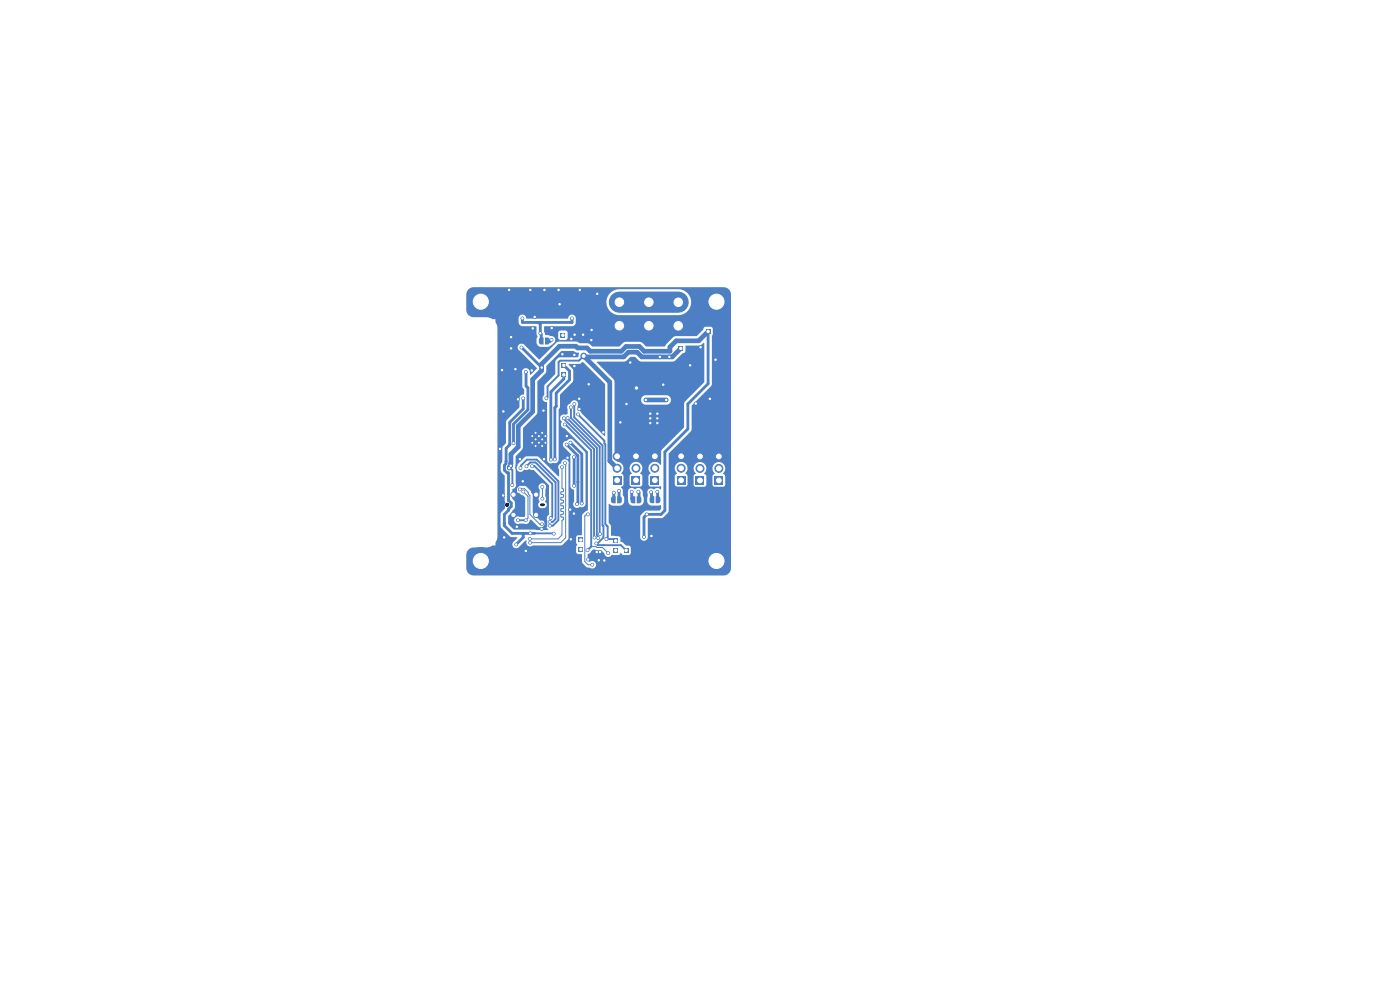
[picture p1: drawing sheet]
<svg xmlns="http://www.w3.org/2000/svg" width="297mm" height="210mm" viewBox="0 0 297 210" stroke-linecap="round" stroke-linejoin="round" font-family="sans-serif">
<g fill="#4d7fc4">
<path d="M149.7 69.8h1v1h-1z"/>
<path d="M151.6 101.1h1.7v1.7h-1.7z"/>
</g>
<g fill="#4d7fc4" stroke="#4d7fc4" stroke-width=".21">
<circle cx="152.5" cy="99.4" r=".85"/>
<circle cx="152.5" cy="96.8" r=".85"/>
</g>
<g fill="#4d7fc4">
<path d="M122.7 116h1v1h-1z"/>
<path d="M142.6 67.9l.5-.3h1.5l.5 .2 .3 .6v1.5l-.2 .4-.6 .3h-1.5l-.4-.1-.3-.6v-1.5z"/>
</g>
<circle cx="143.9" cy="64.1" r="1.5" fill="#4d7fc4" stroke="#4d7fc4" stroke-width=".21"/>
<path d="M130.1 101h1.7v1.7h-1.7z" fill="#4d7fc4"/>
<g fill="#4d7fc4" stroke="#4d7fc4" stroke-width=".21">
<circle cx="130.9" cy="99.3" r=".85"/>
<circle cx="130.9" cy="96.8" r=".85"/>
</g>
<path d="M134.1 101h1.7v1.7h-1.7z" fill="#4d7fc4"/>
<g fill="#4d7fc4" stroke="#4d7fc4" stroke-width=".21">
<circle cx="134.9" cy="99.3" r=".85"/>
<circle cx="134.9" cy="96.8" r=".85"/>
</g>
<path d="M130.2 67.8l.4-.2h1.5l.6 .3 .2 .5v1.5l-.3 .5-.5 .2h-1.5l-.5-.3-.2-.4v-1.5z" fill="#4d7fc4"/>
<circle cx="131.4" cy="64.1" r="1.5" fill="#4d7fc4" stroke="#4d7fc4" stroke-width=".21"/>
<g fill="#4d7fc4">
<path d="M119.1 79h1v1h-1z"/>
<path d="M147.6 101.1h1.7v1.7h-1.7z"/>
</g>
<g fill="#4d7fc4" stroke="#4d7fc4" stroke-width=".21">
<circle cx="148.5" cy="99.4" r=".85"/>
<circle cx="148.5" cy="96.8" r=".85"/>
<circle cx="102" cy="64" r="2.85"/>
<circle cx="113.6" cy="94.6" r=".3"/>
<circle cx="115" cy="94.6" r=".3"/>
<circle cx="112.9" cy="93.9" r=".3"/>
<circle cx="114.3" cy="93.9" r=".3"/>
<circle cx="115.7" cy="93.9" r=".3"/>
<circle cx="113.6" cy="93.2" r=".3"/>
<circle cx="115" cy="93.2" r=".3"/>
<circle cx="112.9" cy="92.5" r=".3"/>
<circle cx="114.3" cy="92.5" r=".3"/>
<circle cx="115.7" cy="92.5" r=".3"/>
<circle cx="113.6" cy="91.8" r=".3"/>
<circle cx="115" cy="91.8" r=".3"/>
</g>
<path d="M138.1 101h1.7v1.7h-1.7z" fill="#4d7fc4"/>
<g fill="#4d7fc4" stroke="#4d7fc4" stroke-width=".21">
<circle cx="138.9" cy="99.3" r=".85"/>
<circle cx="138.9" cy="96.8" r=".85"/>
</g>
<path d="M119.1 77h1v1h-1z" fill="#4d7fc4"/>
<circle cx="102" cy="119" r="2.85" fill="#4d7fc4" stroke="#4d7fc4" stroke-width=".21"/>
<g fill="#4d7fc4">
<path d="M134.5 81.8h1v1h-1z"/>
<path d="M122.7 114h1v1h-1z"/>
</g>
<circle cx="152" cy="64" r="2.85" fill="#4d7fc4" stroke="#4d7fc4" stroke-width=".21"/>
<path d="M143.6 101h1.7v1.7h-1.7z" fill="#4d7fc4"/>
<g fill="#4d7fc4" stroke="#4d7fc4" stroke-width=".21">
<circle cx="144.5" cy="99.3" r=".85"/>
<circle cx="144.5" cy="96.8" r=".85"/>
</g>
<g fill="#4d7fc4">
<path d="M130.1 116.2h1v1h-1z"/>
<path d="M136.3 67.9l.6-.3h1.5l.5 .2 .2 .6v1.5l-.1 .4-.6 .3h-1.5l-.5-.2-.3-.5v-1.5z"/>
</g>
<g fill="#4d7fc4" stroke="#4d7fc4" stroke-width=".21">
<circle cx="137.6" cy="64.1" r="1.5"/>
<circle cx="108.9" cy="104.9" r=".55"/>
<circle cx="108.9" cy="109.2" r=".55"/>
<circle cx="113.7" cy="104.9" r=".55"/>
<circle cx="113.7" cy="109.2" r=".55"/>
</g>
<g fill="#4d7fc4">
<path d="M143.9 73.4h1v1h-1z"/>
<path d="M130.1 114.2h1v1h-1z"/>
<path d="M118.9 70.6h1v1h-1z"/>
</g>
<circle cx="152" cy="119" r="2.85" fill="#4d7fc4" stroke="#4d7fc4" stroke-width=".21"/>
<g fill="#4d7fc4">
<path d="M132.3 116.2h1v1h-1z"/>
<path d="M129.7 105.5l.4-.2h.5v1.5h-.5l-.4-.2z"/>
<path d="M130.9 105.3h.7l.3 .3v.7l-.3 .4-.7 .1z"/>
<path d="M138 105.4l.8-.1v1.5l-.7-.1-.3-.3v-.7z"/>
<path d="M139.1 105.3h.7l.3 .3v.7l-.3 .4-.7 .1z"/>
<path d="M115.6 71.6h.7l.3 .3v.8l-.3 .3-.7 .1z"/>
<path d="M114.5 71.7l.8-.1v1.5l-.7-.1-.2-.2-.1-.8z"/>
<path d="M133.9 105.5l.3-.2h.6v1.5h-.6l-.3-.2z"/>
<path d="M135.1 105.3h.7l.2 .3 .1 .7-.3 .4-.7 .1z"/>
</g>
<g fill="#4d7fc4" stroke="#4d7fc4" stroke-width=".21">
<circle cx="110.6" cy="73.7" r=".3"/>
<circle cx="114.9" cy="78" r=".3"/>
<circle cx="137.2" cy="109.1" r=".3"/>
<circle cx="108" cy="99.3" r=".3"/>
<circle cx="136.6" cy="113.9" r=".3"/>
<circle cx="124.7" cy="109.1" r=".3"/>
<circle cx="108.7" cy="102.9" r=".3"/>
<circle cx="108.3" cy="98.8" r=".3"/>
<circle cx="125.7" cy="119.8" r=".3"/>
<circle cx="121.8" cy="97" r=".3"/>
<circle cx="121.8" cy="103.1" r=".3"/>
<circle cx="109.5" cy="115.5" r=".3"/>
<circle cx="112.5" cy="113.1" r=".3"/>
<circle cx="123.8" cy="75.5" r=".6"/>
<circle cx="142" cy="75.7" r=".3"/>
<circle cx="111" cy="84.5" r=".3"/>
<circle cx="117.5" cy="113.2" r=".3"/>
<circle cx="140" cy="75.7" r=".3"/>
<circle cx="115.9" cy="84.5" r=".3"/>
<circle cx="117" cy="69.6" r=".3"/>
<circle cx="123" cy="61.5" r=".3"/>
<circle cx="111.5" cy="116.9" r=".3"/>
<circle cx="108.4" cy="71.5" r=".3"/>
<circle cx="137.9" cy="89.8" r=".3"/>
<circle cx="112.5" cy="61.5" r=".3"/>
<circle cx="140.7" cy="81.6" r=".3"/>
<circle cx="110.9" cy="102.1" r=".3"/>
<circle cx="115.3" cy="87.1" r=".3"/>
<circle cx="123.7" cy="71" r=".3"/>
<circle cx="109.7" cy="111.8" r=".3"/>
<circle cx="118.5" cy="61.5" r=".3"/>
<circle cx="121.2" cy="71.9" r=".3"/>
<circle cx="106.1" cy="95.2" r=".3"/>
<circle cx="115.5" cy="61.5" r=".3"/>
<circle cx="108" cy="61.5" r=".3"/>
<circle cx="106.8" cy="87.3" r=".3"/>
<circle cx="137.9" cy="87.8" r=".3"/>
<circle cx="110.3" cy="97.4" r=".3"/>
<circle cx="115.4" cy="97.4" r=".3"/>
<circle cx="139.5" cy="89.8" r=".3"/>
<circle cx="150.6" cy="84.6" r=".3"/>
<circle cx="146.4" cy="77.5" r=".3"/>
<circle cx="126.7" cy="62.3" r=".3"/>
<circle cx="127.3" cy="117.1" r=".3"/>
<circle cx="125.5" cy="70" r=".3"/>
<circle cx="109.3" cy="78.3" r=".3"/>
<circle cx="139.5" cy="87.8" r=".3"/>
<circle cx="126.6" cy="117.1" r=".3"/>
<circle cx="109.9" cy="84.7" r=".3"/>
<circle cx="120.4" cy="97.1" r=".3"/>
<circle cx="121.8" cy="75.3" r=".3"/>
<circle cx="137.9" cy="88.8" r=".3"/>
<circle cx="128" cy="91.7" r=".3"/>
<circle cx="125.5" cy="72.1" r=".3"/>
<circle cx="121.9" cy="71" r=".3"/>
<circle cx="107" cy="114" r=".3"/>
<circle cx="112.8" cy="78.6" r=".3"/>
<circle cx="122.9" cy="86.8" r=".3"/>
<circle cx="108.4" cy="73.9" r=".3"/>
<circle cx="118.7" cy="64.5" r=".3"/>
<circle cx="128.2" cy="118.9" r=".3"/>
<circle cx="113" cy="69.7" r=".3"/>
<circle cx="127" cy="118.8" r=".3"/>
<circle cx="114.9" cy="112.2" r=".3"/>
<circle cx="133.7" cy="76.9" r=".3"/>
<circle cx="113.4" cy="67.2" r=".3"/>
<circle cx="124.8" cy="118.7" r=".3"/>
<circle cx="122.9" cy="84.6" r=".3"/>
<circle cx="139.5" cy="88.8" r=".3"/>
<circle cx="106.7" cy="105.1" r=".3"/>
<circle cx="121.8" cy="77.7" r=".3"/>
<circle cx="132.9" cy="85.7" r=".3"/>
<circle cx="121.8" cy="109" r=".3"/>
<circle cx="119.3" cy="75.1" r=".3"/>
<circle cx="138.2" cy="113.7" r=".3"/>
<circle cx="120.2" cy="92.5" r=".3"/>
<circle cx="121" cy="108.1" r=".3"/>
<circle cx="151.8" cy="76.3" r=".3"/>
<circle cx="124.9" cy="81.5" r=".3"/>
<circle cx="148.6" cy="73.7" r=".3"/>
<circle cx="106.5" cy="78.5" r=".3"/>
<circle cx="147.6" cy="85.6" r=".3"/>
<circle cx="121.1" cy="114.4" r=".3"/>
<circle cx="131.6" cy="89.6" r=".3"/>
<circle cx="126.9" cy="114.1" r=".3"/>
<circle cx="120.4" cy="88.7" r=".3"/>
<circle cx="126.1" cy="114" r=".3"/>
<circle cx="119.6" cy="88.7" r=".3"/>
<circle cx="124.7" cy="116.7" r=".3"/>
<circle cx="119.8" cy="90" r=".3"/>
<circle cx="129" cy="117.3" r=".3"/>
<circle cx="122.6" cy="87.9" r=".3"/>
<circle cx="128.6" cy="114.4" r=".3"/>
<circle cx="127.3" cy="113.3" r=".3"/>
<circle cx="121.1" cy="86.4" r=".3"/>
<circle cx="126.5" cy="115.3" r=".3"/>
<circle cx="121.8" cy="85.7" r=".3"/>
<circle cx="110.8" cy="67.5" r=".3"/>
<circle cx="121.3" cy="67.5" r=".3"/>
<circle cx="114.6" cy="70.7" r=".3"/>
<circle cx="138.1" cy="104.4" r=".3"/>
<circle cx="122.4" cy="107" r=".3"/>
<circle cx="120.2" cy="94.3" r=".3"/>
<circle cx="139.4" cy="104.3" r=".3"/>
<circle cx="130.2" cy="104.5" r=".3"/>
<circle cx="131.3" cy="104.1" r=".3"/>
<circle cx="110.3" cy="103.8" r=".3"/>
<circle cx="115" cy="111.2" r=".3"/>
<circle cx="137" cy="84.8" r=".3"/>
<circle cx="141.3" cy="84.8" r=".3"/>
<circle cx="135.4" cy="104.3" r=".3"/>
<circle cx="116.9" cy="97.5" r=".3"/>
<circle cx="108.9" cy="94" r=".3"/>
<circle cx="111.5" cy="78.9" r=".3"/>
<circle cx="110.4" cy="99.3" r=".3"/>
<circle cx="116.7" cy="111.5" r=".3"/>
<circle cx="116.6" cy="110.7" r=".3"/>
<circle cx="111.7" cy="98.9" r=".3"/>
<circle cx="112.9" cy="98.9" r=".3"/>
<circle cx="116.8" cy="109.9" r=".3"/>
<circle cx="115.1" cy="105.8" r=".3"/>
<circle cx="115.1" cy="103.3" r=".3"/>
<circle cx="117.7" cy="97.5" r=".3"/>
<circle cx="112.4" cy="114.3" r=".3"/>
<circle cx="119.2" cy="99.1" r=".3"/>
<circle cx="112.5" cy="115.1" r=".3"/>
<circle cx="119.8" cy="98.3" r=".3"/>
<circle cx="134" cy="104.3" r=".3"/>
<circle cx="121" cy="93.9" r=".3"/>
<circle cx="123.4" cy="106.8" r=".3"/>
<circle cx="111.5" cy="110.4" r=".3"/>
<circle cx="109.9" cy="110.4" r=".3"/>
<circle cx="111" cy="104.3" r=".3"/>
<circle cx="117" cy="72.1" r=".3"/>
</g>
<path d="M123.8 75.5l5.6 5.6v16.7l1.5 1.5M144.4 73.9l-1.8 1.8h-6.4l-1.1-1h-1.8l-1 1h-8.3M150.2 70.3l-2 2h-4.8l-1.3 1.3v.9h-5.4l-1.1-1h-2.8l-1 1h-6.6l-.7-.7h-2l-.3-.3h-3.5l-3.8 3.7v1.4l-1.9 1.9v6.8l-3.1 3.1v4.4l-1.5 1.5-.1 2.5-.3 .5M137 84.8h4.3" fill="none" stroke="#4d7fc4" stroke-width="1"/>
<g fill="none" stroke="#4d7fc4" stroke-width=".4">
<path d="M123.8 75.5l-1 1h-4l-.3 .3v2.8l-2.3 2.4v2.2l-.3 .3M108 99.3h.3l.4 .4v3.2M110.4 99.3l.1-.5 1.3-1.3h2.1l4.6 4.6v8.2l-1.2 1.2h-.7M111.7 98.9l.8-.8h1.1l4.3 4.2v7.8l-.7 .6h-.6M112.9 98.9h.5l3.8 3.7v7l-.4 .3M119.6 88.7l6.4 6.6 .1 18.7M119.8 90l5.6 5.5v20.4l-.7 .8M120.4 88.7l6.2 6.3v18.6l.3 .5M121.1 86.4v2.3l6.1 6.1 .1 18.5M121.8 85.7v2.8l6 6v16.9l.2 .2v2.4l-1.2 1.3h-.3l.4 .3 4.8 .1 1.1 1M121.8 85.7h.1M122.6 87.9l5.6 5.6v.6l.2 .2v16.9l.5 .5v2.2l-.3 .5h1.6l.4 .3"/>
<path d="M109.9 110.4h.1M109.9 110.4h1.7M110.9 102.1l-1.4 1.4v.9l-.6 .5M113.4 113.1l4.1 .1M128.7 111.5h.1"/>
</g>
<g fill="none" stroke="#4d7fc4" stroke-width=".6">
<path d="M110.6 73.7l4.3 4.3M110.8 67.5l.1 .9h10.4v-.9M111.5 78.9l.1 3 .4 .4v4.6l-3.1 3.1v4M114.2 68.4l.4 .4v1.9l.2 .2v1.4M117 72.1l-.3 .3h-.5M119.6 79.5v.9l-2.7 2.7v14.4M119.6 77.5l1.2 1.2v1.9l-2.8 2.8v2.8l-.3 .3v11M150.2 70.3v11.1l-4.3 4.3v5.3l-4.9 4.9v12.4l-.8 .8h-3l-.6 .6v4.2M107.4 97.9h-.1M111 84.5v2.2l-2.9 2.9 .1 4.7-.8 .8-.1 3.3-.3 .3v1l.6 .6h.3v5.9l.6 .5v.7l-1.5 1.7v2.4l1.6 1.6h4.8M120.2 94.3l2.4 2.4v10.1l-.2 .2M121 93.9l2.4 2.4v10.5"/>
<path d="M121.8 97v6.1M122.5 96.6h.1M111 113.1v.9l-1.5 1.5M113.7 109.2h.8l1.3 1.4v.9l-.7 .7h-.2M122.6 102.2h.1M130.2 104.5v1.4M131.3 104.1v1.8M134 104.3v1.5l.3 .2M135.4 104.3l.2 .2v1.5M138.1 104.4l.1 1.9M139.4 104.3l.1 2"/>
</g>
<path d="M119.2 99.1v4.4l.3 .3 .1 .3-.6 .2v.5l.5 .1 .1 .4-.6 .3v.5h.4l.2 .2-.1 .3-.5 .2v.5h.4l.2 .2-.1 .3-.5 .2v.5h.4l.2 .2-.1 .3-.5 .2v.5l.5 .1v.4l-.3 .3v3l-.8 .8h-6M119.8 98.3l.2 .3v15.5l-1 1h-6.5M110.3 103.8l.1-.1h.9l.8 .8v.3l.3 .3v4l2.1 2.1h.5M111 104.3l1 1v4.6l-.4 .5M115.1 103.3v2.5M124.7 116.7l.7-.7 2.4 .1 1.2 1.2M124.7 109.1h-.3l-.3 .3v9.7l.6 .7h.9" fill="none" stroke="#4d7fc4" stroke-width=".21"/>
<path d="M131.4 64.1h12.5" fill="none" stroke="#4d7fc4" stroke-width="4.5"/>
<path d="M143.9 64.1h.1" fill="none" stroke="#4d7fc4" stroke-width="3"/>
<path d="M99.5 61.3l1-.4h53a1.58 1.58 0 0 1 1.6 1.6v58a1.58 1.58 0 0 1-1.6 1.6h-53a1.58 1.58 0 0 1-1.6-1.6v-2.8a1.58 1.58 0 0 1 1.6-1.6h2.8l1.2-.4h.6v-.6l.4-1.2v-4.8h.7v2.5l.2 .4 1.9 1.8 1.4 .2-.8 1a.8 .8 0 0 0 0 1.1 .8 .8 0 0 0 1.1 0l1.5-1.4h.2a.85 .85 0 0 0 .3 1 .85 .85 0 0 0 1 0h6l.3-.1 1.3-1.3v-15.6a.87 .87 0 0 0-.6-1.2 .87 .87 0 0 0-1 .8 .85 .85 0 0 0-.4 1.4v1.3l-.1 .1-4.2-4.1-.4-.2-2.5 .1-1.5 1.4-.1 .4a.86 .86 0 0 0 .2 1.3 .86 .86 0 0 0 1.2-.4l.6 .1 .5-.2 .9 .2 3.3 3.2-.1 6.3a1.01 1.01 0 0 0-.4 1l-.3 .5-.5-.2h-.5l-1.7-1.6v-1.9h1.2a.71 .71 0 0 0 .6 .8h.7a.78 .78 0 0 0 .5-.7 .78 .78 0 0 0-.4-.7l.3-.5-.2-.7v-1.4a.82 .82 0 0 0-.2-1.1 .82 .82 0 0 0-1.1 .1 .82 .82 0 0 0 .1 1.1l-.1 1.4a1.27 1.27 0 0 0 0 1.2l-.2 .5h-1.2v-2l-.5-.9-1-1h-.9a.83 .83 0 0 0-1.1 .6 .83 .83 0 0 0 .8 1l1.1 .9v3.9l-.3 .2-.8-.1a.81 .81 0 0 0-1.2 .8 .81 .81 0 0 0 1.2 .7h.9a1.07 1.07 0 0 0 1.3-.8l.2-.1 1.3 1.4a1.15 1.15 0 0 0 1.8 0l.5 .7-.1 .1-7.2-.1-1.2-1.1v-1.8l.7-.6 .8-1.3-.1-1-.5-.7v-2l.1-.1a.81 .81 0 0 0 .6-1.2v-2.8l-.2-.5 .2-2.4 1.5-1.7 .1-4.3 3-3.2v-6.7l1.8-1.8 .1-1.5 3.2-3.1h2.6l.5 .3h.6l-.1 .8-.2 .2h-3.8l-.7 .6-.2 .3v2.7l-2.3 2.2-.1 2.2a.86 .86 0 0 0-.2 1 .86 .86 0 0 0 .8 .6l.1 12.2a.99 .99 0 0 0 1.4 .6 .8 .8 0 0 0 1-.7v-3.3h.9l.2 .6 1.5 1.6-.1 .5v6.2a.89 .89 0 0 0 .8 .8v2.5a.84 .84 0 0 0 .1 1.2 .84 .84 0 0 0 1.2-.1 .8 .8 0 0 0 1.1-.6v-10.7l-.2-.4-2.5-2.5a.89 .89 0 0 0-1.2 .2 .8 .8 0 0 0-.9 .7h-.9v-7.3l.3-.6v-2.5l2.8-3v-2.3l-1-1.2 2.3-.1 .7-.4 4.8 4.7-.1 10.9-.1 .1-4.8-4.8a.88 .88 0 0 0-.8-.6l-.1-1a.84 .84 0 0 0-.5-1.2 .84 .84 0 0 0-1 .7 .82 .82 0 0 0-.6 1.2v1l-.4 .2a.89 .89 0 0 0-1.1 .4 .89 .89 0 0 0 .3 1.1 .84 .84 0 0 0 .6 1.4l4.9 4.9v12.4l-.7 .4-.5 .6v4.2l-1 .2-.3 .3v1.3l.3 .4-.3 .3v1.2l.3 .4 .9 .1 .2 1.9 .8 .8 .7 .1a.84 .84 0 0 0 1.1-.1 .84 .84 0 0 0-.1-1.2 .84 .84 0 0 0-1.1 .1l-.3-.4v-1.2l.5-.3 .6-.7 1.8 .2 .6 .6a.88 .88 0 0 0 .7 .7 .88 .88 0 0 0 1-.4h1.3l.5-.4 .5 .4h1.4l.2-.3v-1.2l-.2-.4-.8-.1-.6-.6-.5-.2-.1-.8-.2-.3-1.8-.2v-1.9l-.5-.9v-3.9l1 .4h1.4l.5-.2 .4-.8v-.7l-.3-.6v-.8h1.1l.1 2.1 .2 .6 .7 .4 1.7-.1 .4-.3 .3-.4-.2-2.1a1.01 1.01 0 0 0-.7-.8 1.01 1.01 0 0 0-1 .2 .82 .82 0 0 0-.9-.3 .82 .82 0 0 0-.6 .7h-1.1l-.1-.5-.3-.3 .6-.6v-1.9l-.5-.5 .4-.6 .1-.6h1.3l.1 .6 .3 .6-.4 .6v1.8l.4 .4h1.9l.3-.2 .1-2.1-.5-.5a1.37 1.37 0 0 0-.2-2.3 1.37 1.37 0 0 0-2 1.1h-1.3l-.1-.2a1.36 1.36 0 0 0-1.2-1l-.6-.7v-12.4h5.6a1.01 1.01 0 0 0 .9 .9h4.7a1 1 0 0 0 .7-1 1 1 0 0 0-.9-1l-4.7 .1-.6 .5-.1 .5h-5.6l-.1-4.3-3.7-3.8 5.8-.1 .5-.2 .9-.8h.9l.8 .8 .6 .2h6.6l.6-.2 1.5-1.6 .5-.1 .2-1.5h2.8l1.1-.5v8.3l-4.2 4.2-.1 5.4-4.8 4.8-.1 3.1a1.43 1.43 0 0 0-2.2-.3 1.43 1.43 0 0 0 0 2.2l-.4 .4v2.1l.4 .2 2.2-.1v.6l-.1 .1a1 1 0 0 0-1.4 0 .82 .82 0 0 0-1.1 0 .82 .82 0 0 0-.2 1l-.1 1.5 .2 .6 .7 .4 2-.2v.8l-.3 .4h-2.9l-1 .9-.2 .4v4.4a.8 .8 0 0 0 .8 .7 .8 .8 0 0 0 .8-.7l.1-4 3-.1 1.3-1.4 .1-9.3h1.2l.1 .6 .4 .6-.5 .6 .1 1.8 .3 .4h2l.3-.2v-2.1l-.4-.5 .4-.6 .1-.5h1.2l.1 .6 .4 .5-.5 .6 .1 1.9 .3 .4h2l.3-.3v-2l-.4-.5 .4-.6 .1-.6h1.2l.1 .6 .4 .5-.5 .6 .1 1.9 .3 .4h2l.3-.3v-2l-.4-.5a1.44 1.44 0 0 0 .4-1.6 1.44 1.44 0 0 0-1.5-.9 1.35 1.35 0 0 0-1.2 1.3h-1.2l-.1-.2a1.35 1.35 0 0 0-1.4-1.1 1.35 1.35 0 0 0-1.3 1.3l-1.2-.1a1.35 1.35 0 0 0-1.4-1.2 1.35 1.35 0 0 0-1.4 1.2h-1.2v-3l4.7-4.8 .1-5.4 4.3-4.4v-10.3l.2-.4v-1.1l-.1-.3-.3-.2-1.3 .1-.3 .5-1.4 1.4h-4.6l-1.9 1.7-.3 .5h-3.9l-.8-.8-.6-.2h-3.2l-1.2 1h-5.6l-.9-.7h-1.8l-.7-.4h-3.7l-.6 .3-3.6 3.6-3.2-3.2a.82 .82 0 0 0-1.2 .1 .82 .82 0 0 0 .2 1.2l3.7 3.7-1.3 1.4-.2-.1v-.5a.83 .83 0 0 0-1-.8 .83 .83 0 0 0-.6 1.1v2.8l.4 .6-.1 1.1a.84 .84 0 0 0-.9 .7v2l-2.7 2.7-.2 .4v4.5l-.7 .9-.1 3.1-.3 .6v1.4l.9 .9v5.4l.1 .4-.1 .4 .1 .4-1 1.6h-.7v-39.5l-.4-1.3v-.6h-.6l-.5-.2h6v1.1l.5 .5 3.3 .2v1.5l.2 .5-.2 1.4 .5 .7 .5 .2h1.5l1.3-1a.88 .88 0 0 0 0-1 .88 .88 0 0 0-.9-.4l-1-.1-.2-.5h2.9v1.1l.2 .3 .3 .1h1.1l.4-.4v-1.2l-.4-.4h-1.1l-.3 .2-.2 .3h-2.9l-.1-.3 .1-1.1h5.9a.82 .82 0 0 0 .7-.9v-.9a.84 .84 0 0 0-.9-.7 .84 .84 0 0 0-.7 .9h-8.8a.89 .89 0 0 0-.7-.8 .89 .89 0 0 0-1 .5v.2h-6l-.7-.2h-2.8a1.58 1.58 0 0 1-1.6-1.6v-1.8h29.7a2.76 2.76 0 0 0 2.6 3l13-.1a2.75 2.75 0 0 0 2.4-2.8 2.75 2.75 0 0 0-2.6-2.7l-13.1 .1a2.75 2.75 0 0 0-2.3 2.5h-29.7v-1.6z" fill="#4d7fc4"/>
<g fill="#fff" stroke="#fff" stroke-width=".21">
<circle cx="110.6" cy="73.7" r=".15"/>
<circle cx="114.9" cy="78" r=".15"/>
<circle cx="137.2" cy="109.1" r=".15"/>
<circle cx="108" cy="99.3" r=".15"/>
<circle cx="136.6" cy="113.9" r=".15"/>
<circle cx="124.7" cy="109.1" r=".15"/>
<circle cx="108.7" cy="102.9" r=".15"/>
<circle cx="108.3" cy="98.8" r=".15"/>
<circle cx="125.6" cy="119.8" r=".15"/>
<circle cx="121.8" cy="97" r=".15"/>
<circle cx="121.8" cy="103.1" r=".15"/>
<circle cx="109.5" cy="115.5" r=".15"/>
<circle cx="112.5" cy="113.1" r=".15"/>
<circle cx="123.8" cy="75.5" r=".3"/>
<circle cx="142" cy="75.7" r=".15"/>
<circle cx="111" cy="84.5" r=".15"/>
<circle cx="117.5" cy="113.2" r=".15"/>
<circle cx="140" cy="75.7" r=".15"/>
<circle cx="115.9" cy="84.5" r=".15"/>
<circle cx="117" cy="69.6" r=".15"/>
<circle cx="123" cy="61.5" r=".15"/>
<circle cx="111.6" cy="116.9" r=".15"/>
<circle cx="108.4" cy="71.5" r=".15"/>
<circle cx="138" cy="89.7" r=".15"/>
<circle cx="112.5" cy="61.5" r=".15"/>
<circle cx="140.7" cy="81.6" r=".15"/>
<circle cx="110.9" cy="102.1" r=".15"/>
<circle cx="115.3" cy="87.1" r=".15"/>
<circle cx="123.7" cy="71" r=".15"/>
<circle cx="109.6" cy="111.7" r=".15"/>
<circle cx="118.5" cy="61.5" r=".15"/>
<circle cx="121.2" cy="71.9" r=".15"/>
<circle cx="106.1" cy="95.2" r=".15"/>
<circle cx="115.5" cy="61.5" r=".15"/>
<circle cx="108" cy="61.5" r=".15"/>
<circle cx="106.8" cy="87.3" r=".15"/>
<circle cx="138" cy="87.7" r=".15"/>
<circle cx="110.3" cy="97.4" r=".15"/>
<circle cx="115.4" cy="97.4" r=".15"/>
<circle cx="139.4" cy="89.8" r=".15"/>
<circle cx="150.6" cy="84.6" r=".15"/>
<circle cx="146.4" cy="77.5" r=".15"/>
<circle cx="126.7" cy="62.3" r=".15"/>
<circle cx="127.3" cy="117.1" r=".15"/>
<circle cx="125.5" cy="70" r=".15"/>
<circle cx="109.3" cy="78.3" r=".15"/>
<circle cx="139.4" cy="87.8" r=".15"/>
<circle cx="126.6" cy="117.1" r=".15"/>
<circle cx="109.9" cy="84.7" r=".15"/>
<circle cx="120.4" cy="97.1" r=".15"/>
<circle cx="121.8" cy="75.3" r=".15"/>
<circle cx="138" cy="88.7" r=".15"/>
<circle cx="128" cy="91.7" r=".15"/>
<circle cx="125.4" cy="72.2" r=".15"/>
<circle cx="121.9" cy="71" r=".15"/>
<circle cx="106.9" cy="114" r=".15"/>
<circle cx="112.8" cy="78.6" r=".15"/>
<circle cx="122.9" cy="86.8" r=".15"/>
<circle cx="108.4" cy="73.9" r=".15"/>
<circle cx="118.7" cy="64.5" r=".15"/>
<circle cx="128.2" cy="118.9" r=".15"/>
<circle cx="113" cy="69.7" r=".15"/>
<circle cx="127" cy="118.9" r=".15"/>
<circle cx="114.9" cy="112.2" r=".15"/>
<circle cx="133.7" cy="76.9" r=".15"/>
<circle cx="113.4" cy="67.2" r=".15"/>
<circle cx="124.7" cy="118.7" r=".15"/>
<circle cx="122.9" cy="84.6" r=".15"/>
<circle cx="139.4" cy="88.8" r=".15"/>
<circle cx="106.7" cy="105.1" r=".15"/>
<circle cx="121.9" cy="77.6" r=".15"/>
<circle cx="132.9" cy="85.7" r=".15"/>
<circle cx="121.8" cy="108.9" r=".15"/>
<circle cx="119.3" cy="75.2" r=".15"/>
<circle cx="138.2" cy="113.7" r=".15"/>
<circle cx="120.3" cy="92.5" r=".15"/>
<circle cx="121" cy="108.1" r=".15"/>
<circle cx="151.8" cy="76.3" r=".15"/>
<circle cx="124.9" cy="81.5" r=".15"/>
<circle cx="148.6" cy="73.7" r=".15"/>
<circle cx="106.5" cy="78.5" r=".15"/>
<circle cx="147.6" cy="85.6" r=".15"/>
<circle cx="121.1" cy="114.4" r=".15"/>
<circle cx="131.6" cy="89.6" r=".15"/>
<circle cx="126.9" cy="114.1" r=".15"/>
<circle cx="120.4" cy="88.7" r=".15"/>
<circle cx="126.1" cy="114" r=".15"/>
<circle cx="119.6" cy="88.7" r=".15"/>
<circle cx="124.7" cy="116.7" r=".15"/>
<circle cx="119.8" cy="90" r=".15"/>
<circle cx="129" cy="117.3" r=".15"/>
<circle cx="122.6" cy="87.9" r=".15"/>
<circle cx="128.6" cy="114.4" r=".15"/>
<circle cx="127.3" cy="113.3" r=".15"/>
<circle cx="121.1" cy="86.4" r=".15"/>
<circle cx="126.5" cy="115.3" r=".15"/>
<circle cx="121.8" cy="85.7" r=".15"/>
<circle cx="110.8" cy="67.5" r=".15"/>
<circle cx="121.3" cy="67.5" r=".15"/>
<circle cx="114.6" cy="70.7" r=".15"/>
<circle cx="138.1" cy="104.4" r=".15"/>
<circle cx="122.4" cy="106.9" r=".15"/>
<circle cx="120.2" cy="94.3" r=".15"/>
<circle cx="139.4" cy="104.3" r=".15"/>
<circle cx="130.2" cy="104.5" r=".15"/>
<circle cx="131.3" cy="104.1" r=".15"/>
<circle cx="110.3" cy="103.8" r=".15"/>
<circle cx="115" cy="111.2" r=".15"/>
<circle cx="137" cy="84.8" r=".15"/>
<circle cx="141.3" cy="84.8" r=".15"/>
<circle cx="135.4" cy="104.3" r=".15"/>
<circle cx="116.9" cy="97.5" r=".15"/>
<circle cx="108.9" cy="94" r=".15"/>
<circle cx="111.5" cy="78.9" r=".15"/>
<circle cx="110.4" cy="99.3" r=".15"/>
<circle cx="116.6" cy="111.5" r=".15"/>
<circle cx="116.6" cy="110.7" r=".15"/>
<circle cx="111.7" cy="98.9" r=".15"/>
<circle cx="112.9" cy="98.9" r=".15"/>
<circle cx="116.8" cy="109.9" r=".15"/>
<circle cx="115.1" cy="105.8" r=".15"/>
<circle cx="115" cy="103.3" r=".15"/>
<circle cx="117.7" cy="97.4" r=".15"/>
<circle cx="112.4" cy="114.3" r=".15"/>
<circle cx="119.2" cy="99.1" r=".15"/>
<circle cx="112.5" cy="115.1" r=".15"/>
<circle cx="119.9" cy="98.2" r=".15"/>
<circle cx="134" cy="104.3" r=".15"/>
<circle cx="121" cy="93.9" r=".15"/>
<circle cx="123.4" cy="106.8" r=".15"/>
<circle cx="111.6" cy="110.4" r=".15"/>
<circle cx="109.9" cy="110.3" r=".15"/>
<circle cx="111" cy="104.3" r=".15"/>
<circle cx="117" cy="72.1" r=".15"/>
<circle cx="150.2" cy="70.3" r=".25"/>
<circle cx="152.5" cy="101.9" r=".5"/>
<circle cx="152.5" cy="99.4" r=".5"/>
<circle cx="152.5" cy="96.8" r=".5"/>
<circle cx="123.2" cy="116.5" r=".25"/>
<circle cx="143.9" cy="69.1" r=".9"/>
<circle cx="143.9" cy="64.1" r=".9"/>
<circle cx="130.9" cy="101.9" r=".5"/>
<circle cx="130.9" cy="99.3" r=".5"/>
<circle cx="130.9" cy="96.8" r=".5"/>
<circle cx="134.9" cy="101.9" r=".5"/>
<circle cx="134.9" cy="99.3" r=".5"/>
<circle cx="134.9" cy="96.8" r=".5"/>
<circle cx="131.4" cy="69.1" r=".9"/>
<circle cx="131.4" cy="64.1" r=".9"/>
<circle cx="119.6" cy="79.5" r=".25"/>
<circle cx="148.5" cy="101.9" r=".5"/>
<circle cx="148.5" cy="99.4" r=".5"/>
<circle cx="148.5" cy="96.8" r=".5"/>
<circle cx="102" cy="64" r="1.6"/>
<circle cx="113.6" cy="94.6" r=".1"/>
<circle cx="115" cy="94.6" r=".1"/>
<circle cx="112.9" cy="93.9" r=".1"/>
<circle cx="114.3" cy="93.9" r=".1"/>
<circle cx="115.7" cy="93.9" r=".1"/>
<circle cx="113.6" cy="93.2" r=".1"/>
<circle cx="115" cy="93.2" r=".1"/>
<circle cx="112.9" cy="92.5" r=".1"/>
<circle cx="114.3" cy="92.5" r=".1"/>
<circle cx="115.7" cy="92.5" r=".1"/>
<circle cx="113.6" cy="91.8" r=".1"/>
<circle cx="115" cy="91.8" r=".1"/>
<circle cx="138.9" cy="101.9" r=".5"/>
<circle cx="138.9" cy="99.3" r=".5"/>
<circle cx="138.9" cy="96.8" r=".5"/>
<circle cx="119.6" cy="77.5" r=".25"/>
<circle cx="102" cy="119" r="1.6"/>
<circle cx="135" cy="82.3" r=".25"/>
<circle cx="123.2" cy="114.5" r=".25"/>
<circle cx="152" cy="64" r="1.6"/>
<circle cx="144.5" cy="101.9" r=".5"/>
<circle cx="144.5" cy="99.3" r=".5"/>
<circle cx="144.5" cy="96.8" r=".5"/>
<circle cx="130.6" cy="116.7" r=".25"/>
<circle cx="137.6" cy="69.1" r=".9"/>
<circle cx="137.6" cy="64.1" r=".9"/>
<circle cx="108.9" cy="104.9" r=".35"/>
<circle cx="108.9" cy="109.2" r=".35"/>
<circle cx="113.7" cy="104.9" r=".35"/>
<circle cx="113.7" cy="109.2" r=".35"/>
<circle cx="144.4" cy="73.9" r=".25"/>
<circle cx="130.6" cy="114.7" r=".25"/>
<circle cx="119.4" cy="71.1" r=".25"/>
<circle cx="152" cy="119" r="1.6"/>
<circle cx="132.8" cy="116.7" r=".25"/>
</g>
<circle cx="107.6" cy="107.1" r=".33" fill="#000" stroke="#000" stroke-width=".21"/>
<path d="M114.9 107.1h.4" fill="none" stroke="#000" stroke-width=".58"/>
</svg>
